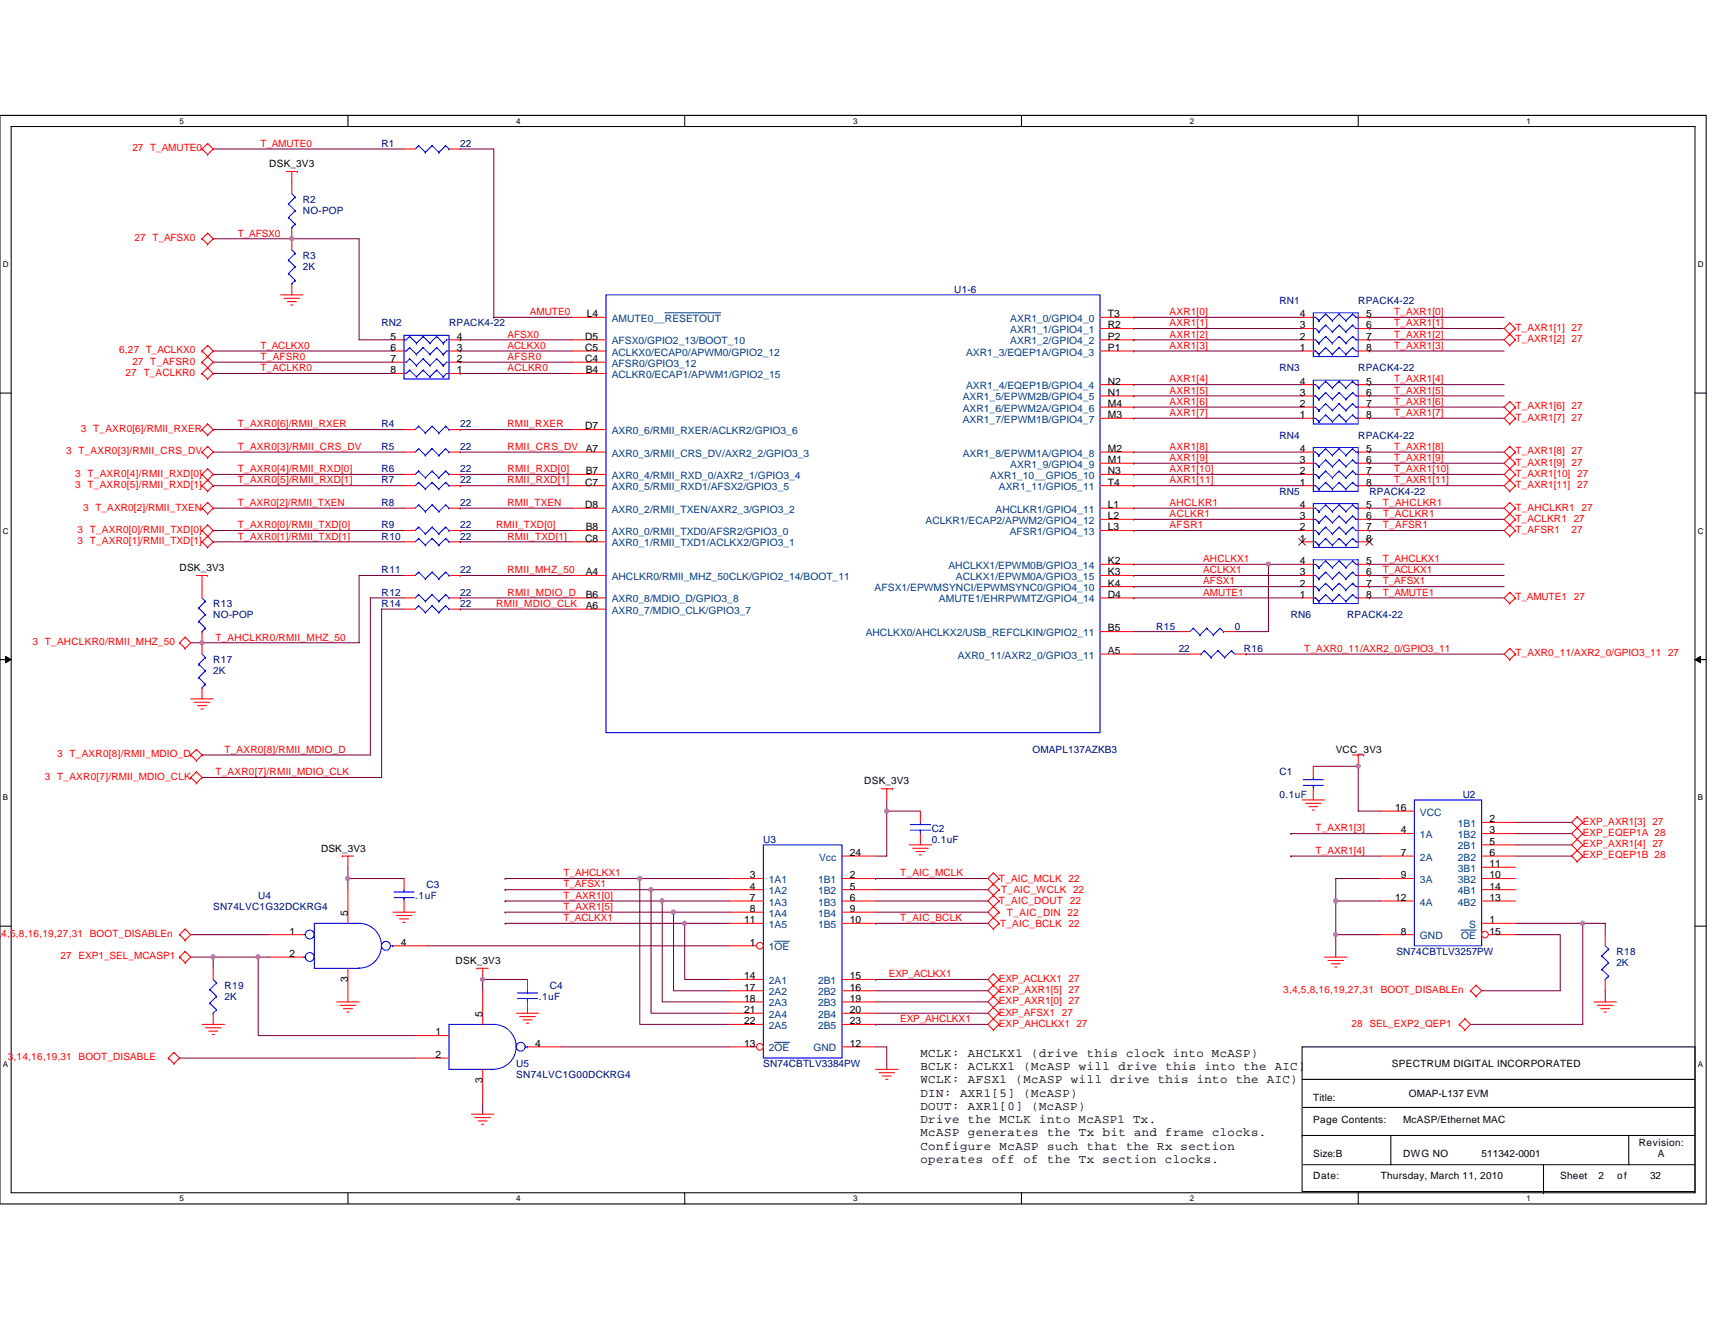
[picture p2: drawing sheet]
<svg xmlns="http://www.w3.org/2000/svg" width="279mm" height="216mm" viewBox="0 0 279 216" stroke-linecap="round" stroke-linejoin="round" font-family="sans-serif">
<defs><g id="words">
<g font-size="2">
<text x="149.9" y="172.2">MCLK: AHCLKX1 (drive this clock into McASP)</text>
<text x="149.9" y="174.3">BCLK: ACLKX1 (McASP will drive this into the AIC)</text>
<text x="149.9" y="176.5">WCLK: AFSX1 (McASP will drive this into the AIC)</text>
<text x="149.9" y="178.7">DIN: AXR1[5] (McASP)</text>
<text x="149.9" y="180.8">DOUT: AXR1[0] (McASP)</text>
<text x="149.9" y="183">Drive the MCLK into McASP1 Tx.</text>
<text x="149.9" y="185.1">McASP generates the Tx bit and frame clocks.</text>
<text x="149.9" y="187.3">Configure McASP such that the Rx section</text>
<text x="149.9" y="189.5">operates off of the Tx section clocks.</text>
</g>
<g font-size="1.7">
<text x="95.6" y="51.7">L4</text>
<text x="180.5" y="51.7">T3</text>
<text x="180.5" y="53.5">R2</text>
<text x="211.8" y="53.5">3</text>
<text x="211.8" y="51.7">4</text>
<text x="222.5" y="51.7">5</text>
<text x="222.5" y="53.5">6</text>
<text x="63.6" y="55.4">5</text>
<text x="63.6" y="57.2">6</text>
<text x="63.6" y="59">7</text>
<text x="74.4" y="59">2</text>
<text x="74.4" y="57.2">3</text>
<text x="74.4" y="55.4">4</text>
<text x="95.3" y="55.4">D5</text>
<text x="95.3" y="59">C4</text>
<text x="95.3" y="57.2">C5</text>
<text x="180.5" y="57.2">P1</text>
<text x="180.5" y="55.4">P2</text>
<text x="211.8" y="57.2">1</text>
<text x="211.8" y="55.4">2</text>
<text x="222.5" y="55.4">7</text>
<text x="222.5" y="57.2">8</text>
<text x="63.6" y="60.8">8</text>
<text x="74.4" y="60.8">1</text>
<text x="95.4" y="60.8">B4</text>
<text x="180.5" y="64.5">N1</text>
<text x="180.5" y="62.7">N2</text>
<text x="211.8" y="64.5">3</text>
<text x="211.8" y="62.7">4</text>
<text x="222.5" y="62.7">5</text>
<text x="222.5" y="64.5">6</text>
<text x="95.3" y="70">D7</text>
<text x="180.5" y="68.1">M3</text>
<text x="180.5" y="66.3">M4</text>
<text x="211.8" y="68.1">1</text>
<text x="211.8" y="66.3">2</text>
<text x="222.5" y="66.3">7</text>
<text x="222.5" y="68.1">8</text>
<text x="95.4" y="77.3">B7</text>
<text x="95.4" y="73.6">A7</text>
<text x="180.5" y="77.3">N3</text>
<text x="180.5" y="73.6">M2</text>
<text x="180.5" y="75.5">M1</text>
<text x="211.8" y="77.3">2</text>
<text x="211.8" y="75.5">3</text>
<text x="211.8" y="73.6">4</text>
<text x="222.5" y="73.6">5</text>
<text x="222.5" y="75.5">6</text>
<text x="222.5" y="77.3">7</text>
<text x="95.3" y="82.8">D8</text>
<text x="95.3" y="79.1">C7</text>
<text x="180.5" y="82.8">L1</text>
<text x="180.5" y="79.1">T4</text>
<text x="211.8" y="82.8">4</text>
<text x="211.8" y="79.1">1</text>
<text x="222.5" y="82.8">5</text>
<text x="222.5" y="79.1">8</text>
<text x="95.3" y="88.3">C8</text>
<text x="95.4" y="86.4">B8</text>
<text x="180.5" y="84.6">L2</text>
<text x="180.5" y="86.4">L3</text>
<text x="211.8" y="88.3">1</text>
<text x="211.8" y="86.4">2</text>
<text x="211.8" y="84.6">3</text>
<text x="222.5" y="84.6">6</text>
<text x="222.5" y="86.4">7</text>
<text x="222.5" y="88.3">8</text>
<text x="95.4" y="93.7">A4</text>
<text x="180.5" y="95.6">K4</text>
<text x="180.5" y="91.9">K2</text>
<text x="180.5" y="93.7">K3</text>
<text x="211.8" y="95.6">2</text>
<text x="211.8" y="93.7">3</text>
<text x="211.8" y="91.9">4</text>
<text x="222.5" y="91.9">5</text>
<text x="222.5" y="93.7">6</text>
<text x="222.5" y="95.6">7</text>
<text x="95.4" y="97.4">B6</text>
<text x="95.4" y="99.2">A6</text>
<text x="180.5" y="97.4">D4</text>
<text x="211.8" y="97.4">1</text>
<text x="222.5" y="97.4">8</text>
<text x="180.5" y="102.9">B5</text>
<text x="180.5" y="106.6">A5</text>
<text x="227.3" y="132.1">16</text>
<text x="228.2" y="135.8">4</text>
<text x="242.7" y="134">2</text>
<text x="242.7" y="135.8">3</text>
<text x="242.7" y="137.6">5</text>
<text x="122.2" y="143.1">3</text>
<text x="138.4" y="143.1">2</text>
<text x="138.4" y="139.5">24</text>
<text x="228.2" y="139.5">7</text>
<text x="228.2" y="143.1">9</text>
<text x="242.7" y="141.3">11</text>
<text x="242.7" y="143.1">10</text>
<text x="242.7" y="139.5">6</text>
<text x="56.7" y="149.2" transform="rotate(-90 56.7 149.2)">5</text>
<text x="122.2" y="144.9">4</text>
<text x="122.2" y="146.8">7</text>
<text x="122.2" y="148.6">8</text>
<text x="138.4" y="144.9">5</text>
<text x="138.4" y="146.8">6</text>
<text x="138.4" y="148.6">9</text>
<text x="227.3" y="146.8">12</text>
<text x="242.7" y="144.9">14</text>
<text x="242.7" y="146.8">13</text>
<text x="47.2" y="152.3">1</text>
<text x="47.2" y="155.9">2</text>
<text x="65.3" y="154.1">4</text>
<text x="121.2" y="150.4">11</text>
<text x="122.2" y="154.1">1</text>
<text x="138.4" y="150.4">10</text>
<text x="228.2" y="152.3">8</text>
<text x="242.7" y="150.4">1</text>
<text x="242.7" y="152.3">15</text>
<text x="56.7" y="160" transform="rotate(-90 56.7 160)">3</text>
<text x="121.2" y="159.6">14</text>
<text x="121.2" y="161.4">17</text>
<text x="138.4" y="159.6">15</text>
<text x="138.4" y="161.4">16</text>
<text x="78.6" y="165.7" transform="rotate(-90 78.6 165.7)">5</text>
<text x="121.2" y="163.2">18</text>
<text x="121.2" y="165.1">21</text>
<text x="121.2" y="166.9">22</text>
<text x="138.4" y="163.2">19</text>
<text x="138.4" y="165.1">20</text>
<text x="138.4" y="166.9">23</text>
<text x="71" y="168.7">1</text>
<text x="71" y="172.4">2</text>
<text x="87.2" y="170.6">4</text>
<text x="121.2" y="170.6">13</text>
<text x="138.4" y="170.6">12</text>
<text x="78.6" y="176.4" transform="rotate(-90 78.6 176.4)">3</text>
</g>
<g font-size="1.7" fill="#004080">
<text x="99.7" y="52.5">AMUTE0__RESETOUT</text>
<text x="164.6" y="52.5">AXR1_0/GPIO4_0</text>
<text x="99.7" y="56.1">AFSX0/GPIO2_13/BOOT_10</text>
<text x="99.7" y="59.8">AFSR0/GPIO3_12</text>
<text x="99.7" y="57.9">ACLKX0/ECAP0/APWM0/GPIO2_12</text>
<text x="157.4" y="57.9">AXR1_3/EQEP1A/GPIO4_3</text>
<text x="164.6" y="54.3">AXR1_1/GPIO4_1</text>
<text x="164.6" y="56.1">AXR1_2/GPIO4_2</text>
<text x="99.7" y="61.6">ACLKR0/ECAP1/APWM1/GPIO2_15</text>
<text x="156.8" y="65.3">AXR1_5/EPWM2B/GPIO4_5</text>
<text x="157.4" y="63.4">AXR1_4/EQEP1B/GPIO4_4</text>
<text x="99.7" y="70.7">AXR0_6/RMII_RXER/ACLKR2/GPIO3_6</text>
<text x="156.8" y="68.9">AXR1_7/EPWM1B/GPIO4_7</text>
<text x="156.8" y="67.1">AXR1_6/EPWM2A/GPIO4_6</text>
<text x="99.7" y="74.4">AXR0_3/RMII_CRS_DV/AXR2_2/GPIO3_3</text>
<text x="156.8" y="74.4">AXR1_8/EPWM1A/GPIO4_8</text>
<text x="164.6" y="76.2">AXR1_9/GPIO4_9</text>
<text x="99.7" y="83.5">AXR0_2/RMII_TXEN/AXR2_3/GPIO3_2</text>
<text x="99.7" y="79.9">AXR0_5/RMII_RXD1/AFSX2/GPIO3_5</text>
<text x="99.7" y="78">AXR0_4/RMII_RXD_0/AXR2_1/GPIO3_4</text>
<text x="161.3" y="78">AXR1_10__GPIO5_10</text>
<text x="162.2" y="83.5">AHCLKR1/GPIO4_11</text>
<text x="162.7" y="79.9">AXR1_11/GPIO5_11</text>
<text x="99.7" y="89">AXR0_1/RMII_TXD1/ACLKX2/GPIO3_1</text>
<text x="99.7" y="87.2">AXR0_0/RMII_TXD0/AFSR2/GPIO3_0</text>
<text x="150.8" y="85.4">ACLKR1/ECAP2/APWM2/GPIO4_12</text>
<text x="164.5" y="87.2">AFSR1/GPIO4_13</text>
<text x="99.7" y="94.5">AHCLKR0/RMII_MHZ_50CLK/GPIO2_14/BOOT_11</text>
<text x="154.5" y="92.7">AHCLKX1/EPWM0B/GPIO3_14</text>
<text x="155.7" y="94.5">ACLKX1/EPWM0A/GPIO3_15</text>
<text x="99.7" y="98.2">AXR0_8/MDIO_D/GPIO3_8</text>
<text x="99.7" y="100">AXR0_7/MDIO_CLK/GPIO3_7</text>
<text x="142.5" y="96.3">AFSX1/EPWMSYNCI/EPWMSYNC0/GPIO4_10</text>
<text x="153" y="98.2">AMUTE1/EHRPWMTZ/GPIO4_14</text>
<text x="141" y="103.7">AHCLKX0/AHCLKX2/USB_REFCLKIN/GPIO2_11</text>
<text x="156" y="107.3">AXR0_11/AXR2_0/GPIO3_11</text>
<text x="231.3" y="136.6">1A</text>
<text x="231.3" y="132.9">VCC</text>
<text x="237.5" y="134.7">1B1</text>
<text x="237.5" y="136.6">1B2</text>
<text x="125.3" y="143.9">1A1</text>
<text x="133.3" y="143.9">1B1</text>
<text x="133.4" y="140.2">Vcc</text>
<text x="231.3" y="140.2">2A</text>
<text x="231.3" y="143.9">3A</text>
<text x="237.5" y="142">3B1</text>
<text x="237.5" y="143.9">3B2</text>
<text x="237.5" y="138.4">2B1</text>
<text x="237.5" y="140.2">2B2</text>
<text x="125.3" y="145.7">1A2</text>
<text x="125.3" y="147.6">1A3</text>
<text x="125.3" y="149.4">1A4</text>
<text x="133.3" y="145.7">1B2</text>
<text x="133.3" y="147.6">1B3</text>
<text x="133.3" y="149.4">1B4</text>
<text x="231.3" y="147.6">4A</text>
<text x="237.5" y="145.7">4B1</text>
<text x="237.5" y="147.6">4B2</text>
<text x="125.3" y="154.9">1OE</text>
<text x="125.3" y="151.2">1A5</text>
<text x="133.3" y="151.2">1B5</text>
<text x="231.3" y="153">GND</text>
<text x="238" y="153">OE</text>
<text x="239.4" y="151.2">S</text>
<text x="125.3" y="160.3">2A1</text>
<text x="133.3" y="160.3">2B1</text>
<text x="125.3" y="162.2">2A2</text>
<text x="125.3" y="164">2A3</text>
<text x="125.3" y="165.8">2A4</text>
<text x="125.3" y="167.7">2A5</text>
<text x="133.3" y="162.2">2B2</text>
<text x="133.3" y="164">2B3</text>
<text x="133.3" y="165.8">2B4</text>
<text x="133.3" y="167.7">2B5</text>
<text x="125.3" y="171.3">2OE</text>
<text x="132.5" y="171.3">GND</text>
</g>
<g font-size="1.6" fill="#f00">
<text x="42.4" y="23.9">T_AMUTE0</text>
<text x="21.6" y="24.7">27 T_AMUTE0</text>
<text x="21.9" y="39.3">27 T_AFSX0</text>
<text x="38.8" y="38.5">T_AFSX0</text>
<text x="86.3" y="51.4">AMUTE0</text>
<text x="190.5" y="53.2">AXR1[1]</text>
<text x="190.5" y="51.4">AXR1[0]</text>
<text x="227.1" y="51.4">T_AXR1[0]</text>
<text x="227.1" y="53.2">T_AXR1[1]</text>
<text x="246.9" y="53.9">T_AXR1[1] 27</text>
<text x="19.4" y="57.6">6,27 T_ACLKX0</text>
<text x="21.6" y="59.4">27 T_AFSR0</text>
<text x="42.4" y="56.8">T_ACLKX0</text>
<text x="42.4" y="58.7">T_AFSR0</text>
<text x="82.7" y="58.7">AFSR0</text>
<text x="82.7" y="56.8">ACLKX0</text>
<text x="82.7" y="55">AFSX0</text>
<text x="190.5" y="55">AXR1[2]</text>
<text x="190.5" y="56.8">AXR1[3]</text>
<text x="227.1" y="55">T_AXR1[2]</text>
<text x="227.1" y="56.8">T_AXR1[3]</text>
<text x="246.9" y="55.8">T_AXR1[2] 27</text>
<text x="20.5" y="61.2">27 T_ACLKR0</text>
<text x="42.4" y="60.5">T_ACLKR0</text>
<text x="82.7" y="60.5">ACLKR0</text>
<text x="190.5" y="64.2">AXR1[5]</text>
<text x="190.5" y="66">AXR1[6]</text>
<text x="190.5" y="62.3">AXR1[4]</text>
<text x="227.1" y="62.3">T_AXR1[4]</text>
<text x="227.1" y="64.2">T_AXR1[5]</text>
<text x="227.1" y="66">T_AXR1[6]</text>
<text x="13.2" y="70.4">3 T_AXR0[6]/RMII_RXER</text>
<text x="38.8" y="69.6">T_AXR0[6]/RMII_RXER</text>
<text x="82.7" y="69.6">RMII_RXER</text>
<text x="190.5" y="67.8">AXR1[7]</text>
<text x="227.1" y="67.8">T_AXR1[7]</text>
<text x="246.9" y="66.7">T_AXR1[6] 27</text>
<text x="246.9" y="68.6">T_AXR1[7] 27</text>
<text x="10.8" y="74">3 T_AXR0[3]/RMII_CRS_DV</text>
<text x="12.2" y="77.7">3 T_AXR0[4]/RMII_RXD[0]</text>
<text x="38.8" y="76.9">T_AXR0[4]/RMII_RXD[0]</text>
<text x="38.8" y="73.3">T_AXR0[3]/RMII_CRS_DV</text>
<text x="82.7" y="73.3">RMII_CRS_DV</text>
<text x="82.7" y="76.9">RMII_RXD[0]</text>
<text x="190.5" y="75.1">AXR1[9]</text>
<text x="190.5" y="76.9">AXR1[10]</text>
<text x="190.5" y="73.3">AXR1[8]</text>
<text x="227.1" y="73.3">T_AXR1[8]</text>
<text x="227.1" y="75.1">T_AXR1[9]</text>
<text x="227.1" y="76.9">T_AXR1[10]</text>
<text x="246.9" y="77.7">T_AXR1[10] 27</text>
<text x="246.9" y="74">T_AXR1[8] 27</text>
<text x="246.9" y="75.9">T_AXR1[9] 27</text>
<text x="12.2" y="79.5">3 T_AXR0[5]/RMII_RXD[1]</text>
<text x="13.5" y="83.2">3 T_AXR0[2]/RMII_TXEN</text>
<text x="38.8" y="82.4">T_AXR0[2]/RMII_TXEN</text>
<text x="38.8" y="78.8">T_AXR0[5]/RMII_RXD[1]</text>
<text x="82.7" y="78.8">RMII_RXD[1]</text>
<text x="82.7" y="82.4">RMII_TXEN</text>
<text x="190.5" y="82.4">AHCLKR1</text>
<text x="190.5" y="78.8">AXR1[11]</text>
<text x="225.3" y="82.4">T_AHCLKR1</text>
<text x="227.1" y="78.8">T_AXR1[11]</text>
<text x="246.9" y="79.5">T_AXR1[11] 27</text>
<text x="246.9" y="83.2">T_AHCLKR1 27</text>
<text x="12.6" y="86.8">3 T_AXR0[0]/RMII_TXD[0]</text>
<text x="12.6" y="88.7">3 T_AXR0[1]/RMII_TXD[1]</text>
<text x="38.8" y="86.1">T_AXR0[0]/RMII_TXD[0]</text>
<text x="38.8" y="87.9">T_AXR0[1]/RMII_TXD[1]</text>
<text x="80.8" y="86.1">RMII_TXD[0]</text>
<text x="82.7" y="87.9">RMII_TXD[1]</text>
<text x="190.5" y="84.3">ACLKR1</text>
<text x="190.5" y="86.1">AFSR1</text>
<text x="225.3" y="86.1">T_AFSR1</text>
<text x="225.3" y="84.3">T_ACLKR1</text>
<text x="246.9" y="85">T_ACLKR1 27</text>
<text x="246.9" y="86.8">T_AFSR1</text>
<text x="256" y="86.8">27</text>
<text x="82.7" y="93.4">RMII_MHZ_50</text>
<text x="196" y="95.2">AFSX1</text>
<text x="196" y="93.4">ACLKX1</text>
<text x="196" y="91.6">AHCLKX1</text>
<text x="225.3" y="95.2">T_AFSX1</text>
<text x="225.3" y="93.4">T_ACLKX1</text>
<text x="225.3" y="91.6">T_AHCLKX1</text>
<text x="80.8" y="98.9">RMII_MDIO_CLK</text>
<text x="82.7" y="97.1">RMII_MDIO_D</text>
<text x="196" y="97.1">AMUTE1</text>
<text x="225.3" y="97.1">T_AMUTE1</text>
<text x="246.9" y="97.8">T_AMUTE1 27</text>
<text x="5.3" y="105.1">3 T_AHCLKR0/RMII_MHZ_50</text>
<text x="35.1" y="104.4">T_AHCLKR0/RMII_MHZ_50</text>
<text x="212.5" y="106.2">T_AXR0_11/AXR2_0/GPIO3_11</text>
<text x="246.9" y="107">T_AXR0_11/AXR2_0/GPIO3_11 27</text>
<text x="9.3" y="123.4">3 T_AXR0[8]/RMII_MDIO_D</text>
<text x="36.6" y="122.7">T_AXR0[8]/RMII_MDIO_D</text>
<text x="7.3" y="127.1">3 T_AXR0[7]/RMII_MDIO_CLK</text>
<text x="35.1" y="126.3">T_AXR0[7]/RMII_MDIO_CLK</text>
<text x="214.3" y="135.5">T_AXR1[3]</text>
<text x="257.9" y="134.4">EXP_AXR1[3] 27</text>
<text x="257.9" y="136.2">EXP_EQEP1A 28</text>
<text x="91.8" y="142.8">T_AHCLKX1</text>
<text x="146.7" y="142.8">T_AIC_MCLK</text>
<text x="162.8" y="143.7">T_AIC_MCLK 22</text>
<text x="214.3" y="139.1">T_AXR1[4]</text>
<text x="257.9" y="138">EXP_AXR1[4] 27</text>
<text x="257.9" y="139.9">EXP_EQEP1B 28</text>
<text x="91.8" y="144.6">T_AFSX1</text>
<text x="91.8" y="146.5">T_AXR1[0]</text>
<text x="91.8" y="148.3">T_AXR1[5]</text>
<text x="162.8" y="147.4">T_AIC_DOUT 22</text>
<text x="163.1" y="145.5">T_AIC_WCLK 22</text>
<text x="164" y="149.2">T_AIC_DIN 22</text>
<text x="-.3" y="152.7">,</text>
<text x=".2" y="152.7">4,5,8,16,19,27,31 BOOT_DISABLEn</text>
<text x="91.8" y="150.1">T_ACLKX1</text>
<text x="146.7" y="150.1">T_AIC_BCLK</text>
<text x="162.9" y="151">T_AIC_BCLK 22</text>
<text x="9.9" y="156.3">27 EXP1_SEL_MCASP1</text>
<text x="144.8" y="159.2">EXP_ACLKX1</text>
<text x="162.8" y="160">EXP_ACLKX1 27</text>
<text x="162.8" y="161.8">EXP_AXR1[5] 27</text>
<text x="209" y="161.8">3,4,5,8,16,19,27,31 BOOT_DISABLEn</text>
<text x="146.7" y="166.6">EXP_AHCLKX1</text>
<text x="162.8" y="165.5">EXP_AFSX1 27</text>
<text x="162.8" y="167.3">EXP_AHCLKX1 27</text>
<text x="162.8" y="163.6">EXP_AXR1[0] 27</text>
<text x="220.2" y="167.3">28 SEL_EXP2_QEP1</text>
<text x="1.3" y="172.8">3,14,16,19,31 BOOT_DISABLE</text>
</g>
<g font-size="1.6" fill="#000080">
<text x="62.2" y="23.9">R1</text>
<text x="75" y="23.9">22</text>
<text x="49.4" y="33.1">R2</text>
<text x="49.4" y="34.9">NO-POP</text>
<text x="49.4" y="42.2">R3</text>
<text x="49.4" y="44">2K</text>
<text x="155.4" y="47.7">U1-6</text>
<text x="62.2" y="53.2">RN2</text>
<text x="73.2" y="53.2">RPACK4-22</text>
<text x="208.5" y="49.5">RN1</text>
<text x="221.3" y="49.5">RPACK4-22</text>
<text x="208.5" y="60.5">RN3</text>
<text x="221.3" y="60.5">RPACK4-22</text>
<text x="62.2" y="69.6">R4</text>
<text x="75" y="69.6">22</text>
<text x="208.5" y="71.5">RN4</text>
<text x="221.3" y="71.5">RPACK4-22</text>
<text x="62.2" y="77">R6</text>
<text x="62.2" y="73.3">R5</text>
<text x="75" y="77">22</text>
<text x="75" y="73.3">22</text>
<text x="62.2" y="82.4">R8</text>
<text x="62.2" y="78.8">R7</text>
<text x="75" y="82.4">22</text>
<text x="75" y="78.8">22</text>
<text x="208.5" y="80.6">RN5</text>
<text x="223.1" y="80.6">RPACK4-22</text>
<text x="62.2" y="86.1">R9</text>
<text x="62.2" y="87.9">R10</text>
<text x="75" y="87.9">22</text>
<text x="75" y="86.1">22</text>
<text x="62.2" y="93.4">R11</text>
<text x="75" y="93.4">22</text>
<text x="34.7" y="98.9">R13</text>
<text x="34.7" y="100.7">NO-POP</text>
<text x="62.2" y="98.9">R14</text>
<text x="62.2" y="97.1">R12</text>
<text x="75" y="98.9">22</text>
<text x="75" y="97.1">22</text>
<text x="210.3" y="100.7">RN6</text>
<text x="219.5" y="100.7">RPACK4-22</text>
<text x="188.4" y="102.6">R15</text>
<text x="192" y="106.2">22</text>
<text x="201.2" y="102.6">0</text>
<text x="202.6" y="106.2">R16</text>
<text x="34.7" y="108.1">R17</text>
<text x="34.7" y="109.9">2K</text>
<text x="168.2" y="122.7">OMAPL137AZKB3</text>
<text x="208.5" y="126.3">C1</text>
<text x="208.5" y="130">0.1uF</text>
<text x="238.3" y="130">U2</text>
<text x="124.4" y="137.3">U3</text>
<text x="151.8" y="135.5">C2</text>
<text x="151.8" y="137.3">0.1uF</text>
<text x="34.7" y="148.3">SN74LVC1G32DCKRG4</text>
<text x="42.1" y="146.5">U4</text>
<text x="67.6" y="146.5">.1uF</text>
<text x="69.5" y="144.6">C3</text>
<text x="227.5" y="155.6">SN74CBTLV3257PW</text>
<text x="263.3" y="155.6">R18</text>
<text x="36.6" y="161.1">R19</text>
<text x="89.6" y="161.1">C4</text>
<text x="263.3" y="157.4">2K</text>
<text x="36.6" y="162.9">2K</text>
<text x="87.8" y="162.9">.1uF</text>
<text x="84.1" y="173.9">U5</text>
<text x="124.4" y="173.9">SN74CBTLV3384PW</text>
<text x="84.1" y="175.7">SN74LVC1G00DCKRG4</text>
</g>
<g font-size="1.6">
<text x="43.9" y="27.2">DSK_3V3</text>
<text x="29.3" y="93">DSK_3V3</text>
<text x="217.6" y="122.7">VCC_3V3</text>
<text x="140.8" y="127.8">DSK_3V3</text>
<text x="52.3" y="138.8">DSK_3V3</text>
<text x="74.2" y="157.1">DSK_3V3</text>
<text x="226.8" y="173.9">SPECTRUM DIGITAL INCORPORATED</text>
<text x="214" y="179.4">Title:</text>
<text x="229.5" y="178.8">OMAP-L137 EVM</text>
<text x="214" y="183">Page Contents:</text>
<text x="228.6" y="183">McASP/Ethernet MAC</text>
<text x="214" y="188.5">Size:B</text>
<text x="228.6" y="188.5">DWG NO</text>
<text x="241.4" y="188.5">511342-0001</text>
<text x="267" y="186.7">Revision:</text>
<text x="270.1" y="188.5">A</text>
<text x="214" y="192.2">Date:</text>
<text x="224.9" y="192.2">Thursday, March 11, 2010</text>
<text x="254.2" y="192.2">Sheet</text>
<text x="260.4" y="192.2">2</text>
<text x="263.5" y="192.2">of</text>
<text x="268.8" y="192.2">32</text>
</g>
<g font-size="1.3">
<text x="29.3" y="20.2">5</text>
<text x="84.1" y="20.2">4</text>
<text x="139" y="20.2">3</text>
<text x="193.8" y="20.2">2</text>
<text x="248.7" y="20.2">1</text>
<text x=".5" y="43.5">D</text>
<text x="276.6" y="43.5">D</text>
<text x=".5" y="87">C</text>
<text x="276.6" y="87">C</text>
<text x=".5" y="130.4">B</text>
<text x="276.6" y="130.4">B</text>
<text x=".5" y="173.8">A</text>
<text x="276.6" y="173.8">A</text>
<text x="29.3" y="195.7">5</text>
<text x="84.1" y="195.7">4</text>
<text x="139" y="195.7">3</text>
<text x="193.8" y="195.7">2</text>
<text x="248.7" y="195.7">1</text>
</g>
</g></defs>
<path d="M0 18.8h278v177.4h-278zM1.8 20.6h274.3v173.8h-274.3z" fill="none" stroke="#000" stroke-width=".17"/>
<g fill="#fff">
<path d="M29.3 19h.7v1.4h-.7z"/>
<path d="M29.3 194.5h.7v1.5h-.7z"/>
</g>
<path d="M56.7 18.8v1.8M56.7 194.4v1.8" fill="none" stroke="#000" stroke-width=".17"/>
<g fill="#fff">
<path d="M84.1 19h.7v1.4h-.7z"/>
<path d="M84.1 194.5h.7v1.5h-.7z"/>
</g>
<path d="M111.5 18.8v1.8M111.5 194.4v1.8" fill="none" stroke="#000" stroke-width=".17"/>
<g fill="#fff">
<path d="M139 19h.7v1.4h-.7z"/>
<path d="M139 194.5h.7v1.5h-.7z"/>
</g>
<path d="M166.4 18.8v1.8M166.4 194.4v1.8" fill="none" stroke="#000" stroke-width=".17"/>
<g fill="#fff">
<path d="M193.8 19h.8v1.4h-.8z"/>
<path d="M193.8 194.5h.8v1.5h-.8z"/>
</g>
<path d="M221.3 18.8v1.8M221.3 194.4v1.8" fill="none" stroke="#000" stroke-width=".17"/>
<g fill="#fff">
<path d="M248.7 19h.7v1.4h-.7z"/>
<path d="M248.7 194.5h.7v1.5h-.7z"/>
<path d="M.5 42.3h.9v1.5h-.9z"/>
<path d="M276.6 42.3h1v1.5h-1z"/>
<path d="M.5 85.8h.9v1.4h-.9z"/>
<path d="M276.6 85.8h1v1.4h-1z"/>
</g>
<path d="M0 64.1h1.8M276.1 64.1h1.9" fill="none" stroke="#000" stroke-width=".17"/>
<g fill="#fff">
<path d="M.5 129.2h.8v1.5h-.8z"/>
<path d="M276.6 129.2h.9v1.5h-.9z"/>
</g>
<path d="M0 107.5h1.8M276.1 107.5h1.9" fill="none" stroke="#000" stroke-width=".17"/>
<path d="M.9 107l.9 .5-.9 .5zM276.1 107.5l1-.5v1z" fill="#000" stroke="#000" stroke-width=".16"/>
<g fill="#fff">
<path d="M.5 172.6h.8v1.5h-.8z"/>
<path d="M276.6 172.6h.9v1.5h-.9z"/>
</g>
<path d="M0 150.9h1.8M276.1 150.9h1.9M212.1 170.6h64v23.6h-64zM212.1 175.9h64M212.1 185h.1M212.1 185h64M212.3 189.8h63.8M212.3 180.4h63.8M226.6 185v4.8M251.5 194.4h.1M251.5 189.8v4.6M265.3 185v4.8" fill="none" stroke="#000" stroke-width=".17"/>
<g fill="none" stroke="#800040" stroke-width=".17">
<path d="M34.7 24.3h.1M34.7 38.9h23.8v16.5h5.5M34.7 38.9h.1M34.7 24.3h31.1M75 24.3h5.5v27.4M34.7 57.2h.1M34.7 59h.1M34.7 57.2h29.3M34.7 59h29.3M75 59h.1M75 57.2h.1M75 55.4h.1"/>
<path d="M75 55.4h18.3M75 57.2h18.3M75 59h18.3M80.5 51.7h.1M80.5 51.7h12.8M184.7 53.5h.1M184.7 55.4h.1M184.7 57.2h.1M184.7 51.7h.1M184.7 51.7h27.4M184.7 53.5h27.4M184.7 55.4h27.4"/>
<path d="M184.7 57.2h27.4M223.1 51.7h.1M223.1 53.5h.1M223.1 55.4h.1M223.1 57.2h.1M223.1 51.7h21.9M223.1 53.5h21.9M223.1 55.4h21.9M223.1 57.2h21.9M34.7 60.9h.1M34.7 70h.1M34.7 77.3h.1"/>
<path d="M34.7 73.7h.1M34.7 79.1h.1M34.7 60.9h29.3M34.7 73.7h31.1M34.7 77.3h31.1M34.7 79.1h31.1M34.7 70h31.1M75 79.1h.1M75 73.7h.1M75 60.9h.1M75 77.3h.1M75 70h.1"/>
<path d="M75 60.9h18.3M75 73.7h18.3M75 77.3h18.3M75 79.1h18.3M75 70h18.3M184.7 75.5h.1M184.7 77.3h.1M184.7 64.5h.1M184.7 66.3h.1M184.7 79.1h.1M184.7 68.2h.1M184.7 73.7h.1"/>
<path d="M184.7 62.7h.1M184.7 62.7h27.4M184.7 64.5h27.4M184.7 66.3h27.4M184.7 68.2h27.4M184.7 73.7h27.4M184.7 75.5h27.4M184.7 77.3h27.4M184.7 79.1h27.4M223.1 62.7h.1M223.1 64.5h.1M223.1 66.3h.1"/>
<path d="M223.1 68.2h.1M223.1 73.7h.1M223.1 75.5h.1M223.1 77.3h.1M223.1 79.1h.1M223.1 62.7h21.9M223.1 64.5h21.9M223.1 66.3h21.9M223.1 68.2h21.9M223.1 73.7h21.9M223.1 75.5h21.9M223.1 77.3h21.9"/>
<path d="M223.1 79.1h21.9M34.7 82.8h.1M34.7 86.4h.1M34.7 88.3h.1M34.7 86.4h31.1M34.7 82.8h31.1M34.7 88.3h31.1M65.8 93.8h-7.3v10.9h-25.6M65.8 99.3h-3.6v27.4h-29.3M65.8 97.4h-5.5v25.6h-27.4M75 88.3h.1M75 97.4h.1"/>
<path d="M75 99.3h.1M75 86.4h.1M75 93.8h.1M75 82.8h.1M75 97.4h18.3M75 93.8h18.3M75 86.4h18.3M75 82.8h18.3M75 88.3h18.3M75 99.3h18.3M184.7 95.6h.1M184.7 84.6h.1"/>
<path d="M184.7 97.4h.1M184.7 82.8h.1M184.7 93.8h.1M184.7 86.4h.1M184.7 91.9h22v11h-5.5M184.7 91.9h.1M184.7 97.4h27.4M184.7 95.6h27.4M184.7 93.8h27.4M184.7 86.4h27.4M184.7 84.6h27.4M184.7 82.8h27.4"/>
<path d="M206.7 91.9h5.4M223.1 97.4h.1M223.1 95.6h.1M223.1 93.8h.1M223.1 91.9h.1M223.1 86.4h.1M223.1 84.6h.1M223.1 82.8h.1M223.1 97.4h21.9M223.1 95.6h21.9M223.1 93.8h21.9M223.1 91.9h21.9"/>
<path d="M223.1 86.4h21.9M223.1 84.6h21.9M223.1 82.8h21.9M31.1 104.7h1.8M32.9 104.7h.1M184.7 106.6h9.1M184.7 102.9h7.3M203 106.6h.1M203 106.6h42M32.9 123h.1M32.9 126.7h.1M144.5 132.2h5.4"/>
<path d="M144.5 130.3v9.2h-1.9M210.3 135.8h.1M210.3 139.5h.1M210.3 135.8h14.6M210.3 139.5h14.6M214 124.9h7.3v7.3h3.6M246.9 134h9.1M246.9 137.7h9.1M246.9 135.8h9.1M246.9 139.5h9.1M31.1 156h3.6M31.1 152.3h12.8"/>
<path d="M34.7 156v1.8M34.7 156h7.4v12.7h25.5M42.1 156h1.8M56.7 143.2v1.8M56.7 143.2h9.1M56.7 141.3v1.9M69.5 154.1h49.4M82.3 143.2h21.9v23.7h14.7M82.3 143.2h.1M82.3 145h23.8v20.1h12.8M82.3 145h.1M82.3 146.8h25.6v16.5h11"/>
<path d="M82.3 146.8h.1M82.3 148.6h27.4v12.8h9.2M82.3 148.6h.1M82.3 150.5h29.2v9.1h7.4M82.3 150.5h.1M85.9 159.6h-7.3v1.8M104.2 143.2h14.7M106.1 145h12.8M107.9 146.8h11M109.7 148.6h9.2M111.5 150.5h7.4M142.6 148.6h18.3"/>
<path d="M142.6 145h18.3M142.6 150.5h.1M142.6 146.8h18.3M142.6 143.2h.1M142.6 159.6h.1M142.6 150.5h18.3M142.6 143.2h18.3M142.6 159.6h18.3M217.6 146.8h7.3M217.6 152.3v3.7M217.6 152.3h7.3M217.6 146.8v5.5"/>
<path d="M224.9 143.2h-7.3v3.6M246.9 152.3h7.3v9.1h-12.8M246.9 150.5h11M257.9 150.5v16.4h-18.3M257.9 150.5h3.6v1.8M29.3 172.4h.1M29.3 172.4h38.3M78.6 179.7v1.8M91.4 170.6h27.5M142.6 170.6h1.9v3.6M142.6 161.4h18.3M142.6 163.3h18.3"/>
<path d="M142.6 165.1h18.3M142.6 166.9h.1M142.6 166.9h18.3M261.5 161.4v1.9"/>
</g>
<g fill="none" stroke="#f00" stroke-width=".17">
<path d="M32.9 38.9h.1M32.9 24.3h.1M32.9 38.9l.9 .9M32.9 24.3l.9 .9M33.8 38h.1M33.8 39.8h.1M33.8 23.4h.1M33.8 25.2h.1M33.8 38l.9 .9-.9 .9M33.8 38l-.9 .9M33.8 23.4l.9 .9-.9 .9M33.8 23.4l-.9 .9"/>
<path d="M46.6 27.9h1.9M47.5 27.9v3.7M47.5 37.1v1.8M48.5 27.9h.1M65.8 24.3h1.8M73.2 24.3h1.8M32.9 57.2h.1M32.9 59h.1M32.9 57.2l1.8 1.8-.9 .9M32.9 59l.9 .9M33.8 59.9h.1M33.8 56.3h.1"/>
<path d="M33.8 58.1h.1M33.8 59.9l.9 1-.9 .9M33.8 59.9l-.9 1M33.8 56.3l.9 .9-1.8 1.8M33.8 56.3l-.9 .9M45.7 48h3.7M46.3 48.6h2.5M46.8 49.1h1.5M47.3 49.7h.4M64 59h1.8M64 57.2h1.8M64 55.4h1.8"/>
<path d="M73.2 59h1.8M73.2 57.2h1.8M73.2 55.4h1.8M93.3 59h5.4M93.3 57.2h5.4M93.3 55.4h5.4M93.3 51.7h5.4M179.2 57.2h5.5M179.2 55.4h5.5M179.2 53.5h5.5M179.2 51.7h5.5M212.1 57.2h1.9"/>
<path d="M212.1 55.4h1.9M212.1 53.5h1.9M212.1 51.7h1.9M221.3 57.2h1.8M221.3 55.4h1.8M221.3 53.5h1.8M221.3 51.7h1.8M246 52.6h.1M246 54.4h.1M246 56.3h.1M246 52.6l-1 .9 1.9 1.9M246 52.6l.9 .9"/>
<path d="M246 54.4l-1 1 1 .9M246.9 53.5h.1M246.9 55.4h.1M246.9 53.5l-.9 .9M246.9 55.4l-.9 .9M32.9 60.9h.1M32.9 73.7h.1M32.9 77.3h.1M32.9 79.1h.1M32.9 70h.1M32.9 60.9l.9 .9M32.9 73.7l.9 .9"/>
<path d="M32.9 77.3l.9 .9M32.9 79.1l.9 1M32.9 70l.9 .9M33.8 61.8h.1M33.8 72.7h.1M33.8 74.6h.1M33.8 76.4h.1M33.8 78.2h.1M33.8 69.1h.1M33.8 70.9h.1M33.8 72.7l.9 1-.9 .9M33.8 72.7l-.9 1"/>
<path d="M33.8 76.4l.9 .9-.9 .9M33.8 76.4l-.9 .9M33.8 78.2l.9 .9-.9 1M33.8 78.2l-.9 .9M33.8 69.1l.9 .9-.9 .9M33.8 69.1l-.9 .9M64 60.9h1.8M65.8 77.3h1.8M65.8 79.1h1.8M73.2 60.9h1.8M73.2 77.3h1.8M73.2 79.1h1.8"/>
<path d="M93.3 60.9h5.4M93.3 77.3h5.4M93.3 79.1h5.4M93.3 73.7h5.4M93.3 70h5.4M179.2 77.3h5.5M179.2 79.1h5.5M179.2 64.5h5.5M179.2 62.7h5.5M179.2 75.5h5.5M179.2 73.7h5.5M179.2 68.2h5.5"/>
<path d="M179.2 66.3h5.5M246 76.4h.1M246 78.2h.1M246 72.7h.1M246 74.6h.1M246 65.4h.1M246 67.2h.1M246 69.1h.1M246 76.4l-1 .9 1 .9M246 76.4l.9 .9M246 78.2l.9 .9M246 72.7l-1 1 1 .9"/>
<path d="M246 72.7l.9 1M246 65.4l-1 .9 1 .9M246 65.4l.9 .9M246 67.2l-1 1 1 .9M246 67.2l.9 1M246 74.6l-1 .9 1 .9M246 74.6l.9 .9M246.9 77.3h.1M246.9 79.1h.1M246.9 73.7h.1M246.9 66.3h.1M246.9 68.2h.1"/>
<path d="M246.9 75.5h.1M246.9 77.3l-1.9 1.8 1 1M246.9 79.1l-.9 1M246.9 73.7l-.9 .9M246.9 66.3l-.9 .9M246.9 68.2l-.9 .9M246.9 75.5l-.9 .9M32 93.8h1.8M32.9 93.8v3.6M32.9 86.4h.1M32.9 88.3h.1M32.9 82.8h.1"/>
<path d="M32.9 86.4l.9 1M32.9 88.3l.9 .9M32.9 82.8l.9 .9M33.8 93.8h.1M33.8 85.5h.1M33.8 87.4h.1M33.8 89.2h.1M33.8 81.9h.1M33.8 83.7h.1M33.8 80.1h.1M33.8 85.5l.9 .9-.9 1M33.8 85.5l-.9 .9"/>
<path d="M33.8 87.4l.9 .9-.9 .9M33.8 87.4l-.9 .9M33.8 81.9l.9 .9-.9 .9M33.8 81.9l-.9 .9M65.8 88.3h1.8M65.8 86.4h1.8M65.8 82.8h1.8M65.8 99.3h1.8M73.2 88.3h1.8M73.2 86.4h1.8M73.2 82.8h1.8M73.2 99.3h1.8"/>
<path d="M93.3 93.8h5.4M93.3 88.3h5.4M93.3 86.4h5.4M93.3 82.8h5.4M93.3 97.4h5.4M93.3 99.3h5.4M179.2 93.8h5.5M179.2 86.4h5.5M179.2 84.6h5.5M179.2 82.8h5.5M179.2 97.4h5.5M179.2 95.6h5.5"/>
<path d="M179.2 91.9h5.5M212.1 93.8h1.9M212.1 88.3h1.9M212.1 86.4h1.9M212.1 84.6h1.9M212.1 82.8h1.9M212.1 97.4h1.9M212.1 95.6h1.9M212.1 91.9h1.9M221.3 93.8h1.8M221.3 88.3h1.8M221.3 86.4h1.8"/>
<path d="M221.3 84.6h1.8M221.3 82.8h1.8M221.3 97.4h1.8M221.3 95.6h1.8M221.3 91.9h1.8M246 80.1h.1M246 83.7h.1M246 85.5h.1M246 87.4h.1M246 96.5h.1M246 98.3h.1M246 81.9h.1"/>
<path d="M246 83.7l-1 .9 1 .9M246 83.7l.9 .9M246 85.5l-1 .9 1 1M246 85.5l.9 .9M246 96.5l-1 .9 1 .9M246 96.5l.9 .9M246 81.9l-1 .9 1 .9M246 81.9l.9 .9M246.9 84.6h.1M246.9 86.4h.1M246.9 97.4h.1M246.9 82.8h.1"/>
<path d="M246.9 84.6l-.9 .9M246.9 86.4l-.9 1M246.9 97.4l-.9 .9M246.9 82.8l-.9 .9M29.3 104.7h.1M29.3 104.7l.9 1M30.2 103.8h.1M30.2 105.7h.1M30.2 103.8l.9 .9-.9 1M30.2 103.8l-.9 .9M31.1 113.9h3.6M31.6 114.4h2.6"/>
<path d="M32.2 115h1.4M32.7 115.5h.4M32.9 102.9v1.8M179.2 102.9h5.5M179.2 106.6h5.5M192 102.9h1.8M193.8 106.6h1.9M199.3 102.9h1.9M201.2 106.6h1.8M246 105.7h.1M246 107.5h.1M246 105.7l-1 .9 1 .9"/>
<path d="M246 105.7l.9 .9M246.9 106.6h.1M246.9 106.6l-.9 .9M31.1 123h.1M31.1 126.7h.1M31.1 123l.9 1M31.1 126.7l.9 .9M32 122.1h.1M32 124h.1M32 125.8h.1M32 127.6h.1M32 122.1l.9 .9-.9 1"/>
<path d="M32 122.1l-.9 .9M32 125.8l.9 .9-.9 .9M32 125.8l-.9 .9M55.8 139.5h.1M55.8 139.5h1.8M56.7 139.5v1.8M143.6 128.5h1.8M144.5 128.5v1.8M145.4 128.5h.1M148.1 137.7h3.7M148.7 138.2h2.5M149.2 138.7h1.5"/>
<path d="M149.8 139.3h.3M149.9 132.2v1.8M149.9 135.8v1.9M212.1 130.3h3.7M212.7 130.9h2.5M213.2 131.4h1.5M213.8 132h.3M214 124.9v1.8M214 128.5v1.8M220.4 123h1.8M221.3 123v1.9M222.2 123h.1"/>
<path d="M224.9 139.5h5.5M224.9 135.8h5.5M241.4 134h5.5M256.9 133.1h.1M256.9 134.9h.1M256.9 136.7h.1M256.9 138.6h.1M256.9 133.1l-.9 .9 1.9 1.8M256.9 133.1l1 .9M256.9 136.7l-.9 1 1.9 1.8M256.9 136.7l1 1M257.9 134h.1"/>
<path d="M257.9 137.7h.1M257.9 135.8h.1M257.9 139.5h.1M257.9 134l-1.9 1.8 .9 .9M257.9 137.7l-1.9 1.8 .9 .9M257.9 135.8l-1 .9M257.9 139.5l-1 .9M29.3 156h.1M29.3 152.3h.1M29.3 156l.9 .9M29.3 152.3l.9 .9M30.2 155h.1"/>
<path d="M30.2 156.9h.1M30.2 151.4h.1M30.2 153.2h.1M30.2 155l.9 1-.9 .9M30.2 155l-.9 1M30.2 151.4l.9 .9-.9 .9M30.2 151.4l-.9 .9M43.9 152.3h5.5M43.9 156h5.5M56.7 145v5.5M56.7 157.8v5.5M64 148.6h3.6"/>
<path d="M64 154.1h5.5M64.6 149.2h2.5M65.1 149.7h1.5M65.6 150.3h.4M65.8 143.2v1.8M65.8 146.8v1.8M77.7 157.8h.1M77.7 157.8h1.8M78.6 157.8v1.8M161.8 144.1h.1M161.8 145.9h.1M161.8 149.5h.1"/>
<path d="M161.8 151.4h.1M161.8 147.7h.1M161.8 142.2h.1M161.8 158.7h.1M161.8 158.7l-.9 .9 .9 .9M161.8 142.2l-.9 1 1.9 1.8M161.8 145.9l-.9 .9 1.9 1.8M161.8 145.9l1 .9M161.8 142.2l1 1M161.8 158.7l1 .9M162.8 145h.1M162.8 150.5h.1"/>
<path d="M162.8 148.6h.1M162.8 146.8h.1M162.8 143.2h.1M162.8 159.6h.1M162.8 143.2l-1.9 1.8 .9 .9M162.8 145l-1 .9M162.8 148.6l-1.9 1.9 .9 .9M162.8 146.8l-1.9 1.8 1.9 1.9M162.8 150.5l-1 .9M162.8 159.6l-1 .9M215.8 156h3.7M216.3 156.5h2.6"/>
<path d="M216.9 157h1.5M217.4 157.6h.4M224.9 143.2h5.5M224.9 146.8h5.5M241.4 145h5.5M241.4 141.3h5.5M241.4 146.8h5.5M241.4 150.5h5.5M256.9 140.4h.1M261.5 152.3v1.8M261.5 159.6v1.8M27.4 172.4h.1"/>
<path d="M27.4 172.4l.9 .9M28.3 171.5h.1M28.3 173.3h.1M28.3 171.5l1 .9-1 .9M28.3 171.5l-.9 .9M32.9 166.9h3.7M33.5 167.5h2.5M34 168h1.5M34.6 168.6h.3M54.9 163.3h3.6M55.4 163.8h2.6M55.9 164.4h1.5"/>
<path d="M56.5 164.9h.4M67.6 168.7h5.6M67.6 172.4h5.6M78.6 161.4v5.5M78.6 174.2v5.5M84.1 165.1h3.7M84.7 165.7h2.5M85.2 166.2h1.5M85.8 166.7h.3M85.9 170.6h5.5M142.6 174.2h3.7M143.2 174.8h2.6"/>
<path d="M143.7 175.3h1.5M144.3 175.9h.4M161.8 160.5h.1M161.8 164.2h.1M161.8 166h.1M161.8 167.8h.1M161.8 162.3h.1M161.8 160.5l-.9 .9 1.9 1.9M161.8 164.2l-.9 .9 1.9 1.8M161.8 164.2l1 .9M161.8 160.5l1 .9M162.8 165.1h.1"/>
<path d="M162.8 166.9h.1M162.8 163.3h.1M162.8 161.4h.1M162.8 166.9l-1 .9M162.8 165.1l-1.9 1.8 .9 .9M162.8 161.4l-1.9 1.9 .9 .9M162.8 163.3l-1 .9M237.7 166.9h.1M237.7 166.9l1 .9M238.7 166h.1M238.7 167.8h.1M238.7 166l.9 .9-.9 .9"/>
<path d="M238.7 166l-1 .9M239.6 161.4h.1M239.6 161.4l.9 .9M240.5 160.5h.1M240.5 162.3h.1M240.5 160.5l.9 .9-.9 .9M240.5 160.5l-.9 .9M259.7 163.3h3.6M260.2 163.8h2.6M260.8 164.4h1.4M261.3 164.9h.4M76.8 181.5h3.7"/>
<path d="M77.3 182.1h2.6M77.9 182.6h1.5M78.4 183.2h.4"/>
</g>
<g fill="none" stroke="#00f" stroke-width=".17">
<path d="M47 33.2h.1M47 35.4h.1M47 33.2l1.1 1.1M47 35.4l1.1 1.1M47.5 37.1h.1M47.5 31.6l.6 .5M48.1 32.1h.1M48.1 34.3h.1M48.1 36.5h.1M48.1 32.1l-1.1 1.1M48.1 34.3l-1.1 1.1M48.1 36.5l-.6 .6"/>
<path d="M68.2 23.7h.1M68.2 23.7l-.6 .6M68.2 23.7l1.1 1.1M69.3 24.8h.1M70.4 23.7h.1M70.4 23.7l-1.1 1.1M70.4 23.7l1.1 1.1M71.5 24.8h.1M72.6 23.7h.1M72.6 23.7l-1.1 1.1M72.6 23.7l.6 .6M73.2 24.3h.1"/>
<path d="M65.8 54.6h7.4v7.2h-7.4zM65.8 55.4h.1M66.7 58.5h.1M66.7 58.5l-.5 .5h-.4M66.7 56.6h.1M66.7 56.6l-.5 .6h-.4M66.7 54.8h.1M66.7 54.8l-.5 .6h-.4M66.7 58.5l1.1 1.1M66.7 56.6l1.1 1.1M66.7 54.8l1.1 1.1M67.8 59.6h.1"/>
<path d="M67.8 57.7h.1M67.8 55.9h.1M68.9 58.5h.1M68.9 56.6h.1M68.9 54.8h.1M68.9 58.5l1.1 1.1M68.9 58.5l-1.1 1.1M68.9 56.6l1.1 1.1M68.9 56.6l-1.1 1.1M68.9 54.8l1.1 1.1M68.9 54.8l-1.1 1.1M70 59.6h.1"/>
<path d="M70 57.7h.1M70 55.9h.1M71.1 58.5h.1M71.1 56.6h.1M71.1 54.8h.1M71.1 58.5l1.1 1.1M71.1 58.5l-1.1 1.1M71.1 56.6l1.1 1.1M71.1 56.6l-1.1 1.1M71.1 54.8l1.1 1.1M71.1 54.8l-1.1 1.1M72.2 59.6h.1"/>
<path d="M72.2 57.7h.1M72.2 55.9h.1M72.4 59.4l-.2 .2M73.2 59h-.4l-.6 .6M73.2 57.2h-.4l-.6 .5M73.2 55.4h-.4l-.6 .5M98.7 48h80.5v71.4h-80.5zM214 51h7.3v7.1h-7.3zM214 57.2h.3l.6 .5M214 55.4h.3l.6 .5M214 53.5h.3l.6 .6M214 51.7h.3l.6 .6"/>
<path d="M214.9 57.7h.1M214.9 55.9h.1M214.9 54.1h.1M214.9 52.3h.1M216 56.6h.1M216 54.8h.1M216 53h.1M216 51.2h.1M216 56.6l-1.1 1.1M216 56.6l1.1 1.1M216 54.8l-1.1 1.1M216 54.8l1.1 1.1"/>
<path d="M216 53l-1.1 1.1M216 53l1.1 1.1M216 51.2l-1.1 1.1M216 51.2l1.1 1.1M217.1 57.7h.1M217.1 55.9h.1M217.1 54.1h.1M217.1 52.3h.1M218.2 56.6h.1M218.2 54.8h.1M218.2 53h.1M218.2 51.2h.1"/>
<path d="M218.2 56.6l-1.1 1.1M218.2 56.6l1.1 1.1M218.2 54.8l-1.1 1.1M218.2 54.8l1.1 1.1M218.2 53l-1.1 1.1M218.2 53l1.1 1.1M218.2 51.2l-1.1 1.1M218.2 51.2l1.1 1.1M219.3 57.7h.1M219.3 55.9h.1M219.3 54.1h.1M219.3 52.3h.1"/>
<path d="M220.4 56.6h.1M220.4 56.6l.5 .6h.4M220.4 54.8h.1M220.4 54.8l.5 .6h.4M220.4 53h.1M220.4 53l.5 .5h.4M220.4 51.2h.1M220.4 51.2l.5 .5h.4M220.4 56.6l-1.1 1.1M220.4 54.8l-1.1 1.1M220.4 53l-1.1 1.1M220.4 51.2l-1.1 1.1"/>
<path d="M221.3 51.7h.1M66.7 60.3h.1M66.7 60.3l-.5 .6h-.4M66.7 60.3l1.1 1.1M67.8 61.4h.1M68.2 76.8h.1M68.2 78.6h.1M68.2 76.8l-.6 .5M68.2 76.8l1.1 1.1M68.2 78.6l-.6 .5M68.2 78.6l1.1 1.1M68.9 60.3h.1"/>
<path d="M68.9 60.3l1.1 1.1M68.9 60.3l-1.1 1.1M69.3 77.9h.1M69.3 79.7h.1M70 61.4h.1M70.4 76.8h.1M70.4 78.6h.1M70.4 76.8l-1.1 1.1M70.4 76.8l1.1 1.1M70.4 78.6l-1.1 1.1M70.4 78.6l1.1 1.1M71.1 60.3h.1"/>
<path d="M71.1 60.3l1.1 1.1M71.1 60.3l-1.1 1.1M71.5 77.9h.1M71.5 79.7h.1M72.2 61.4h.1M72.6 76.8h.1M72.6 78.6h.1M72.6 76.8l-1.1 1.1M72.6 76.8l.6 .5M72.6 78.6l-1.1 1.1M72.6 78.6l.6 .5M73.2 60.9h-.4l-.6 .5"/>
<path d="M73.2 77.3h.1M73.2 79.1h.1M32.4 99.1h.1M32.4 99.1l1.1 1.1M32.9 97.4l.6 .6M33.5 98h.1M33.5 98l-1.1 1.1M68.2 82.3h.1M68.2 98.7h.1M68.2 85.9h.1M68.2 87.7h.1M68.2 82.3l-.6 .5"/>
<path d="M68.2 82.3l1.1 1.1M68.2 98.7l-.6 .6M68.2 98.7l1.1 1.1M68.2 85.9l-.6 .5M68.2 85.9l1.1 1.1M68.2 87.7l-.6 .6M68.2 87.7l1.1 1.1M69.3 83.4h.1M69.3 99.8h.1M69.3 87h.1M69.3 88.8h.1M70.4 82.3h.1"/>
<path d="M70.4 98.7h.1M70.4 85.9h.1M70.4 87.7h.1M70.4 82.3l-1.1 1.1M70.4 82.3l1.1 1.1M70.4 98.7l-1.1 1.1M70.4 98.7l1.1 1.1M70.4 85.9l-1.1 1.1M70.4 85.9l1.1 1.1M70.4 87.7l-1.1 1.1M70.4 87.7l1.1 1.1M71.5 83.4h.1"/>
<path d="M71.5 99.8h.1M71.5 87h.1M71.5 88.8h.1M72.6 82.3h.1M72.6 98.7h.1M72.6 85.9h.1M72.6 87.7h.1M72.6 82.3l-1.1 1.1M72.6 82.3l.6 .5M72.6 98.7l-1.1 1.1M72.6 98.7l.6 .6M72.6 85.9l-1.1 1.1"/>
<path d="M72.6 85.9l.6 .5M72.6 87.7l-1.1 1.1M72.6 87.7l.6 .6M73.2 82.8h.1M73.2 99.3h.1M73.2 86.4h.1M73.2 88.3h.1M214 82.1h7.3v7.1h-7.3zM214 91.2h7.3v7.1h-7.3zM214 88.3h.3l.6 .5M214 86.4h.3l.6 .6M214 84.6h.3l.6 .6"/>
<path d="M214 82.8h.3l.6 .6M214 97.4h.3l.6 .6M214 95.6h.3l.6 .5M214 93.8h.3l.6 .5M214 91.9h.3l.6 .6M214.7 86.8l.2 .2M214.7 96l.2 .1M214.9 88.8h.1M214.9 87h.1M214.9 85.2h.1M214.9 83.4h.1M214.9 98h.1"/>
<path d="M214.9 96.1h.1M214.9 94.3h.1M214.9 92.5h.1M216 87.7h.1M216 85.9h.1M216 84.1h.1M216 82.3h.1M216 96.9h.1M216 95h.1M216 93.2h.1M216 91.4h.1M216 87.7l-1.1 1.1"/>
<path d="M216 87.7l1.1 1.1M216 85.9l-1.1 1.1M216 85.9l1.1 1.1M216 84.1l-1.1 1.1M216 84.1l1.1 1.1M216 82.3l-1.1 1.1M216 82.3l1.1 1.1M216 96.9l-1.1 1.1M216 96.9l1.1 1.1M216 95l-1.1 1.1M216 95l1.1 1.1M216 93.2l-1.1 1.1"/>
<path d="M216 93.2l1.1 1.1M216 91.4l-1.1 1.1M216 91.4l1.1 1.1M217.1 88.8h.1M217.1 87h.1M217.1 85.2h.1M217.1 83.4h.1M217.1 98h.1M217.1 96.1h.1M217.1 94.3h.1M217.1 92.5h.1M218.2 87.7h.1"/>
<path d="M218.2 85.9h.1M218.2 84.1h.1M218.2 82.3h.1M218.2 96.9h.1M218.2 95h.1M218.2 93.2h.1M218.2 91.4h.1M218.2 87.7l-1.1 1.1M218.2 87.7l1.1 1.1M218.2 85.9l-1.1 1.1M218.2 85.9l1.1 1.1M218.2 84.1l-1.1 1.1"/>
<path d="M218.2 84.1l1.1 1.1M218.2 82.3l-1.1 1.1M218.2 82.3l1.1 1.1M218.2 96.9l-1.1 1.1M218.2 96.9l1.1 1.1M218.2 95l-1.1 1.1M218.2 95l1.1 1.1M218.2 93.2l-1.1 1.1M218.2 93.2l1.1 1.1M218.2 91.4l-1.1 1.1M218.2 91.4l1.1 1.1M219.3 88.8h.1"/>
<path d="M219.3 87h.1M219.3 85.2h.1M219.3 83.4h.1M219.3 98h.1M219.3 96.1h.1M219.3 94.3h.1M219.3 92.5h.1M220.4 87.7h.1M220.4 87.7l.5 .6h.4M220.4 85.9h.1M220.4 85.9l.5 .5h.4M220.4 84.1h.1"/>
<path d="M220.4 84.1l.5 .5h.4M220.4 82.3h.1M220.4 82.3l.5 .5h.4M220.4 96.9h.1M220.4 96.9l.5 .5h.4M220.4 95h.1M220.4 95l.5 .6h.4M220.4 93.2h.1M220.4 93.2l.5 .6h.4M220.4 91.4h.1M220.4 91.4l.5 .5h.4M220.4 87.7l-1.1 1.1"/>
<path d="M220.4 85.9l-1.1 1.1M220.4 84.1l-1.1 1.1M220.4 82.3l-1.1 1.1M220.4 96.9l-1.1 1.1M220.4 95l-1.1 1.1M220.4 93.2l-1.1 1.1M220.4 91.4l-1.1 1.1M221.3 82.8h.1M221.3 91.9h.1M32.4 101.3h.1M32.4 101.3l1.1 1.1M32.9 102.9h.1"/>
<path d="M33.5 100.2h.1M33.5 102.4h.1M33.5 100.2l-1.1 1.1M33.5 102.4l-.6 .5M194.4 102.4h.1M194.4 102.4l-.6 .5M194.4 102.4l1.1 1.1M195.5 103.5h.1M195.7 106.6h.1M196.2 106h.1M196.2 106l-.5 .6M196.2 106l1.1 1.1"/>
<path d="M196.6 102.4h.1M196.6 102.4l-1.1 1.1M196.6 102.4l1.1 1.1M197.3 107.1h.1M197.7 103.5h.1M198.4 106h.1M198.4 106l-1.1 1.1M198.4 106l1.1 1.1M198.8 102.4h.1M198.8 102.4l-1.1 1.1M198.8 102.4l.5 .5M199.3 102.9h.1"/>
<path d="M199.5 107.1h.1M200.6 106h.1M200.6 106l.6 .6M200.6 106l-1.1 1.1M148.3 135.3h3.3M148.3 134.4h3.3M149.9 134v.4M149.9 135.3h.1M149.9 135.3v.5M212.3 128h3.3M212.3 127h3.3M214 126.7v.3"/>
<path d="M214 128h.1M214 128v.5M230.4 130.3h11v23.8h-11zM49.4 152.3h.3M49.4 156h.3M58.5 157.8a3.7 3.7 0 0 0 3.6-3.7 3.7 3.7 0 0 0-3.6-3.6h-7.3v7.3h7.3M63.6 154.1h.4M64 154.1h.1M64.2 146.3h3.3M64.2 145.3h3.3M65.8 145v.3M65.8 146.3h.1"/>
<path d="M65.8 146.3v.5M261 155.8h.1M261 158h.1M261 155.8l1.1 1.1M261 158l1.1 1M261.5 159.6h.1M261.5 154.1l.6 .6M262.1 154.7h.1M262.1 156.9h.1M262.1 159h.1M262.1 154.7l-1.1 1.1M262.1 156.9l-1.1 1.1"/>
<path d="M262.1 159l-.6 .6M73.2 166.9h7.2a3.7 3.7 0 0 1 3.7 3.7 3.7 3.7 0 0 1-3.6 3.6h-7.3zM85.6 170.6h.3M85.9 170.6h.1"/>
<circle cx="50.5" cy="152.3" r=".72"/>
<circle cx="50.5" cy="155.9" r=".72"/>
<circle cx="62.9" cy="154.1" r=".72"/>
<circle cx="84.8" cy="170.6" r=".72"/>
</g>
<path d="M211.6 87.7l1.1 1.2M212.7 87.7l-1.1 1.2M222.5 87.7l1.2 1.2M223.6 87.7l-1.1 1.2" fill="none" stroke="#804000" stroke-width=".16"/>
<path d="M108.3 51h9.1" fill="none" stroke="#004080" stroke-width=".16"/>
<circle cx="241.9" cy="152.3" r=".54" fill="#fff" stroke="#f00" stroke-width=".17"/>
<g fill="none" stroke="#f00" stroke-width=".17">
<path d="M65.8 70h1.8M65.8 73.7h1.8M73.2 70h1.8M73.2 73.7h1.8M212.1 68.2h1.9M212.1 66.3h1.9M212.1 64.5h1.9M212.1 62.7h1.9M221.3 68.2h1.8M221.3 66.3h1.8M221.3 64.5h1.8M221.3 62.7h1.8"/>
<path d="M65.8 97.4h1.8M73.2 97.4h1.8M224.9 132.2h5.5M241.4 135.8h5.5M241.4 137.7h5.5M241.4 139.5h5.5M224.9 152.3h5.5M241.4 143.2h5.5M242.5 152.3h4.4"/>
</g>
<path d="M238 151.6h2.5" fill="none" stroke="#004080" stroke-width=".16"/>
<g fill="none" stroke="#00f" stroke-width=".17">
<path d="M68.2 69.4h.1M68.2 73.1h.1M68.2 69.4l-.6 .6M68.2 69.4l1.1 1.1M68.2 73.1l-.6 .6M68.2 73.1l1.1 1.1M69.3 70.5h.1M69.3 74.2h.1M70.4 69.4h.1M70.4 73.1h.1M70.4 69.4l-1.1 1.1M70.4 69.4l1.1 1.1"/>
<path d="M70.4 73.1l-1.1 1.1M70.4 73.1l1.1 1.1M71.5 70.5h.1M71.5 74.2h.1M72.6 69.4h.1M72.6 73.1h.1M72.6 69.4l-1.1 1.1M72.6 69.4l.6 .6M72.6 73.1l-1.1 1.1M72.6 73.1l.6 .6M73.2 70h.1M73.2 73.7h.1"/>
<path d="M214 62h7.3v7.1h-7.3zM214 68.2h.3l.6 .5M214 66.3h.3l.6 .6M214 64.5h.3l.6 .6M214 62.7h.3l.6 .5M214.7 68.5l.2 .2M214.9 68.7h.1M214.9 66.9h.1M214.9 65.1h.1M214.9 63.2h.1M216 67.6h.1M216 65.8h.1"/>
<path d="M216 64h.1M216 62.1h.1M216 67.6l-1.1 1.1M216 67.6l1.1 1.1M216 65.8l-1.1 1.1M216 65.8l1.1 1.1M216 64l-1.1 1.1M216 64l1.1 1.1M216 62.1l-1.1 1.1M216 62.1l1.1 1.1M217.1 68.7h.1M217.1 66.9h.1"/>
<path d="M217.1 65.1h.1M217.1 63.2h.1M218.2 67.6h.1M218.2 65.8h.1M218.2 64h.1M218.2 62.1h.1M218.2 67.6l-1.1 1.1M218.2 67.6l1.1 1.1M218.2 65.8l-1.1 1.1M218.2 65.8l1.1 1.1M218.2 64l-1.1 1.1M218.2 64l1.1 1.1"/>
<path d="M218.2 62.1l-1.1 1.1M218.2 62.1l1.1 1.1M219.3 68.7h.1M219.3 66.9h.1M219.3 65.1h.1M219.3 63.2h.1M220.4 67.6h.1M220.4 67.6l.5 .6h.4M220.4 65.8h.1M220.4 65.8l.5 .5h.4M220.4 64h.1M220.4 64l.5 .5h.4"/>
<path d="M220.4 62.1h.1M220.4 62.1l.5 .6h.4M220.4 67.6l-1.1 1.1M220.4 65.8l-1.1 1.1M220.4 64l-1.1 1.1M220.4 62.1l-1.1 1.1M221.3 62.7h.1M68.2 96.9h.1M68.2 96.9l-.6 .5M68.2 96.9l1.1 1.1M69.3 98h.1M70.4 96.9h.1"/>
<path d="M70.4 96.9l-1.1 1.1M70.4 96.9l1.1 1.1M71.5 98h.1M72.6 96.9h.1M72.6 96.9l-1.1 1.1M72.6 96.9l.6 .5M73.2 97.4h.1M124.4 137.7h12.8v34.7h-12.8z"/>
</g>
<circle cx="123.8" cy="154.1" r=".54" fill="#fff" stroke="#f00" stroke-width=".17"/>
<path d="M118.9 154.1h4.4" fill="none" stroke="#f00" stroke-width=".17"/>
<path d="M126.2 153.4h2.4" fill="none" stroke="#004080" stroke-width=".16"/>
<circle cx="123.8" cy="170.6" r=".54" fill="#fff" stroke="#f00" stroke-width=".17"/>
<g fill="none" stroke="#f00" stroke-width=".17">
<path d="M47.5 38.9v1.8M47.5 46.2v1.8M212.1 79.1h1.9M212.1 77.3h1.9M212.1 75.5h1.9M212.1 73.7h1.9M221.3 79.1h1.8M221.3 77.3h1.8M221.3 75.5h1.8M221.3 73.7h1.8M65.8 93.8h1.8M73.2 93.8h1.8"/>
<path d="M32.9 104.7v1.9M32.9 112.1v1.8M137.2 139.5h5.4M34.7 157.8v1.8M85.9 159.6v1.8M118.9 143.2h5.5M118.9 145h5.5M118.9 146.8h5.5M118.9 148.6h5.5M118.9 150.5h5.5M118.9 159.6h5.5M137.2 143.2h5.4"/>
<path d="M137.2 145h5.4M137.2 146.8h5.4M137.2 148.6h5.4M137.2 150.5h5.4M137.2 159.6h5.4M34.7 165.1v1.8M85.9 163.3v1.8M118.9 170.6h4.4M118.9 161.4h5.5M118.9 163.3h5.5M118.9 165.1h5.5M118.9 166.9h5.5"/>
<path d="M137.2 170.6h5.4M137.2 161.4h5.4M137.2 163.3h5.4M137.2 165.1h5.4M137.2 166.9h5.4"/>
</g>
<path d="M126.2 169.8h2.4" fill="none" stroke="#004080" stroke-width=".16"/>
<g fill="none" stroke="#00f" stroke-width=".17">
<path d="M47 42.4h.1M47 44.6h.1M47 42.4l1.1 1.1M47 44.6l1.1 1.1M47.5 46.2h.1M47.5 40.7l.6 .6M48.1 41.3h.1M48.1 43.5h.1M48.1 45.7h.1M48.1 41.3l-1.1 1.1M48.1 43.5l-1.1 1.1M48.1 45.7l-.6 .5"/>
<path d="M214 72.9h7.3v7.2h-7.3zM214 79.1h.3l.6 .6M214 77.3h.3l.6 .6M214 75.5h.3l.6 .5M214 73.7h.3l.6 .5M214.7 77.7l.2 .2M214.9 79.7h.1M214.9 77.9h.1M214.9 76h.1M214.9 74.2h.1M216 78.6h.1M216 76.8h.1"/>
<path d="M216 74.9h.1M216 73.1h.1M216 78.6l-1.1 1.1M216 78.6l1.1 1.1M216 76.8l-1.1 1.1M216 76.8l1.1 1.1M216 74.9l-1.1 1.1M216 74.9l1.1 1.1M216 73.1l-1.1 1.1M216 73.1l1.1 1.1M217.1 79.7h.1M217.1 77.9h.1"/>
<path d="M217.1 76h.1M217.1 74.2h.1M218.2 78.6h.1M218.2 76.8h.1M218.2 74.9h.1M218.2 73.1h.1M218.2 78.6l-1.1 1.1M218.2 78.6l1.1 1.1M218.2 76.8l-1.1 1.1M218.2 76.8l1.1 1.1M218.2 74.9l-1.1 1.1M218.2 74.9l1.1 1.1"/>
<path d="M218.2 73.1l-1.1 1.1M218.2 73.1l1.1 1.1M219.3 79.7h.1M219.3 77.9h.1M219.3 76h.1M219.3 74.2h.1M220.4 78.6h.1M220.4 78.6l.5 .5h.4M220.4 76.8h.1M220.4 76.8l.5 .5h.4M220.4 74.9h.1M220.4 74.9l.5 .6h.4"/>
<path d="M220.4 73.1h.1M220.4 73.1l.5 .6h.4M220.4 78.6l-1.1 1.1M220.4 76.8l-1.1 1.1M220.4 74.9l-1.1 1.1M220.4 73.1l-1.1 1.1M221.3 73.7h.1M68.2 93.2h.1M68.2 93.2l-.6 .6M68.2 93.2l1.1 1.1M69.3 94.3h.1M70.4 93.2h.1"/>
<path d="M70.4 93.2l-1.1 1.1M70.4 93.2l1.1 1.1M71.5 94.3h.1M72.6 93.2h.1M72.6 93.2l-1.1 1.1M72.6 93.2l.6 .6M73.2 93.8h.1M32.4 108.2h.1M32.4 110.4h.1M32.4 108.2l1.1 1.1M32.4 110.4l1.1 1.1M32.9 112.1h.1"/>
<path d="M32.9 106.6l.6 .5M33.5 107.1h.1M33.5 109.3h.1M33.5 111.5h.1M33.5 107.1l-1.1 1.1M33.5 109.3l-1.1 1.1M33.5 111.5l-.6 .6M34.7 159.6l.6 .5M34.2 161.2h.1M34.2 163.4h.1M34.2 161.2l1.1 1.1M34.2 163.4l1.1 1.1"/>
<path d="M34.7 165.1h.1M35.3 160.1h.1M35.3 162.3h.1M35.3 164.5h.1M35.3 160.1l-1.1 1.1M35.3 162.3l-1.1 1.1M35.3 164.5l-.6 .6M84.3 162.7h3.3M84.3 161.8h3.3M85.9 161.4v.4M85.9 162.7h.1M85.9 162.7v.6"/>
</g>
<g fill="#f0f" stroke="#f0f" stroke-width=".17">
<circle cx="47.5" cy="38.9" r=".35"/>
<circle cx="32.9" cy="104.7" r=".36"/>
<circle cx="206.6" cy="91.9" r=".36"/>
<circle cx="104.2" cy="143.1" r=".36"/>
<circle cx="106.1" cy="145" r=".35"/>
<circle cx="107.9" cy="146.8" r=".36"/>
<circle cx="109.7" cy="148.6" r=".36"/>
<circle cx="111.5" cy="150.5" r=".36"/>
<circle cx="144.4" cy="132.2" r=".36"/>
<circle cx="78.6" cy="159.6" r=".36"/>
<circle cx="217.6" cy="146.8" r=".36"/>
<circle cx="221.3" cy="124.8" r=".35"/>
<circle cx="217.6" cy="152.3" r=".35"/>
<circle cx="257.8" cy="150.5" r=".36"/>
<circle cx="56.7" cy="143.1" r=".35"/>
<circle cx="42" cy="155.9" r=".36"/>
<circle cx="34.7" cy="155.9" r=".36"/>
</g>
<use href="#words"/>
</svg>
